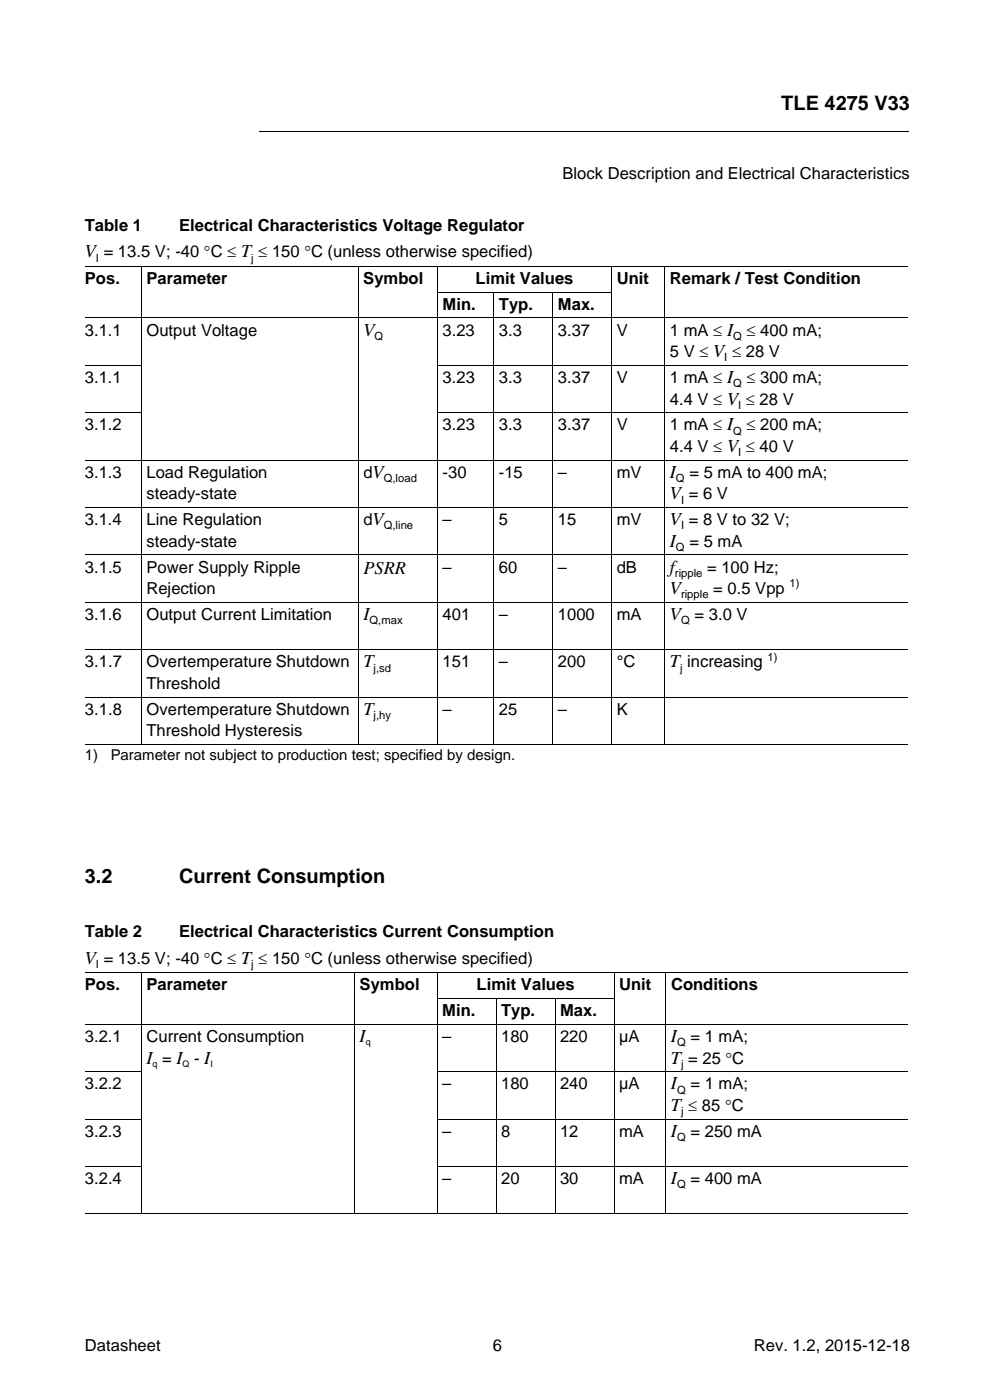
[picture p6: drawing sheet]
<svg xmlns="http://www.w3.org/2000/svg" width="210mm" height="297mm" viewBox="0 0 210 297" stroke-linecap="round" stroke-linejoin="round" font-family="sans-serif">
<defs><g id="words">
<g font-size="4.2">
<text x="165.7" y="23.3">TLE 4275 V33</text>
<text x="18" y="187.3">3.2</text>
<text x="38" y="187.3">Current Consumption</text>
</g>
<g font-size="3.9">
<text x="18" y="54.6">V = 13.5 V; -40 °C ≤ T ≤ 150 °C (unless otherwise specified)</text>
<text x="77.1" y="71.2">V</text>
<text x="142.1" y="101.3">I</text>
<text x="142.1" y="105.9">V = 6 V</text>
<text x="142.1" y="111.4">V = 8 V to 32 V;</text>
<text x="142.1" y="116">I</text>
<text x="77.1" y="121.7">PSRR</text>
<text x="142.1" y="121.5">f</text>
<text x="77.1" y="131.5">I</text>
<text x="142.1" y="126.1">V</text>
<text x="142.1" y="131.5">V</text>
<text x="77.1" y="141.6">T</text>
<text x="142.1" y="141.6">T increasing</text>
<text x="77.1" y="151.6">T</text>
<text x="18" y="204.5">V = 13.5 V; -40 °C ≤ T ≤ 150 °C (unless otherwise specified)</text>
<text x="76.3" y="221">I</text>
<text x="142.3" y="221">I</text>
<text x="31.1" y="225.6">I = I - I</text>
<text x="142.3" y="225.6">T = 25 °C</text>
<text x="142.3" y="231.1">I</text>
<text x="142.3" y="235.7">T ≤ 85 °C</text>
<text x="142.3" y="241.2">I</text>
<text x="142.3" y="251.2">I</text>
</g>
<g font-size="3.5">
<text x="119.3" y="37.9">Block Description and Electrical Characteristics</text>
<text x="18" y="49">Table 1</text>
<text x="38" y="49">Electrical Characteristics Voltage Regulator</text>
<text x="18" y="60.3">Pos.</text>
<text x="31" y="60.3">Parameter</text>
<text x="77.1" y="60.3">Symbol</text>
<text x="93.9" y="65.7">Min.</text>
<text x="100.9" y="60.3">Limit Values</text>
<text x="105.8" y="65.7">Typ.</text>
<text x="118.3" y="65.7">Max.</text>
<text x="130.8" y="60.3">Unit</text>
<text x="142.1" y="60.3">Remark / Test Condition</text>
<text x="18" y="71.2">3.1.1</text>
<text x="31.1" y="71.2">Output Voltage</text>
<text x="93.9" y="71.2">3.23</text>
<text x="105.8" y="71.2">3.3</text>
<text x="118.3" y="71.2">3.37</text>
<text x="130.8" y="71.2">V</text>
<text x="142.1" y="71.2">1 mA ≤ I</text>
<text x="158.3" y="71.2">≤ 400 mA;</text>
<text x="142.1" y="75.8">5 V ≤ V ≤ 28 V</text>
<text x="18" y="81.2">3.1.1</text>
<text x="93.9" y="81.2">3.23</text>
<text x="105.8" y="81.2">3.3</text>
<text x="118.3" y="81.2">3.37</text>
<text x="130.8" y="81.2">V</text>
<text x="142.1" y="81.2">1 mA ≤ I</text>
<text x="158.3" y="81.2">≤ 300 mA;</text>
<text x="142.1" y="85.8">4.4 V ≤ V ≤ 28 V</text>
<text x="18" y="91.3">3.1.2</text>
<text x="93.9" y="91.3">3.23</text>
<text x="105.8" y="91.3">3.3</text>
<text x="118.3" y="91.3">3.37</text>
<text x="130.8" y="91.3">V</text>
<text x="142.1" y="95.9">4.4 V ≤ V ≤ 40 V</text>
<text x="142.1" y="91.3">1 mA ≤ I</text>
<text x="158.3" y="91.3">≤ 200 mA;</text>
<text x="18" y="101.3">3.1.3</text>
<text x="31.1" y="101.3">Load Regulation</text>
<text x="77.1" y="101.3">dV</text>
<text x="93.9" y="101.3">-30</text>
<text x="105.8" y="101.3">-15</text>
<text x="118.3" y="101.3">–</text>
<text x="130.8" y="101.3">mV</text>
<text x="146.2" y="101.3">= 5 mA to 400 mA;</text>
<text x="31.1" y="105.9">steady-state</text>
<text x="18" y="111.4">3.1.4</text>
<text x="31.1" y="111.4">Line Regulation</text>
<text x="77.1" y="111.4">dV</text>
<text x="93.9" y="111.4">–</text>
<text x="105.8" y="111.4">5</text>
<text x="118.3" y="111.4">15</text>
<text x="130.8" y="111.4">mV</text>
<text x="31.1" y="116">steady-state</text>
<text x="146.2" y="116">= 5 mA</text>
<text x="18" y="121.5">3.1.5</text>
<text x="31.1" y="121.5">Power Supply Ripple</text>
<text x="93.9" y="121.5">–</text>
<text x="105.8" y="121.5">60</text>
<text x="118.3" y="121.5">–</text>
<text x="130.8" y="121.5">dB</text>
<text x="150" y="121.5">= 100 Hz;</text>
<text x="18" y="131.5">3.1.6</text>
<text x="31.1" y="131.5">Output Current Limitation</text>
<text x="31.1" y="126.1">Rejection</text>
<text x="93.9" y="131.5">401</text>
<text x="105.8" y="131.5">–</text>
<text x="118.3" y="131.5">1000</text>
<text x="130.8" y="131.5">mA</text>
<text x="147.3" y="131.5">= 3.0 V</text>
<text x="151.3" y="126.1">= 0.5 Vpp</text>
<text x="18" y="141.6">3.1.7</text>
<text x="31.1" y="141.6">Overtemperature Shutdown</text>
<text x="93.9" y="141.6">151</text>
<text x="105.8" y="141.6">–</text>
<text x="118.3" y="141.6">200</text>
<text x="130.8" y="141.6">°C</text>
<text x="31.1" y="146.2">Threshold</text>
<text x="18" y="151.6">3.1.8</text>
<text x="31.1" y="151.6">Overtemperature Shutdown</text>
<text x="93.9" y="151.6">–</text>
<text x="105.8" y="151.6">25</text>
<text x="118.3" y="151.6">–</text>
<text x="130.8" y="151.6">K</text>
<text x="31.1" y="156.2">Threshold Hysteresis</text>
<text x="18" y="198.8">Table 2</text>
<text x="38" y="198.8">Electrical Characteristics Current Consumption</text>
<text x="18" y="210.1">Pos.</text>
<text x="31.1" y="210.1">Parameter</text>
<text x="76.3" y="210.1">Symbol</text>
<text x="93.8" y="215.6">Min.</text>
<text x="101.1" y="210.1">Limit Values</text>
<text x="106.3" y="215.6">Typ.</text>
<text x="118.8" y="215.6">Max.</text>
<text x="131.3" y="210.1">Unit</text>
<text x="142.3" y="210.1">Conditions</text>
<text x="18" y="221">3.2.1</text>
<text x="31.1" y="221">Current Consumption</text>
<text x="93.8" y="221">–</text>
<text x="106.3" y="221">180</text>
<text x="118.8" y="221">220</text>
<text x="131.3" y="221">µA</text>
<text x="146.5" y="221">= 1 mA;</text>
<text x="18" y="231.1">3.2.2</text>
<text x="93.8" y="231.1">–</text>
<text x="106.3" y="231.1">180</text>
<text x="118.8" y="231.1">240</text>
<text x="131.3" y="231.1">µA</text>
<text x="146.5" y="231.1">= 1 mA;</text>
<text x="18" y="241.2">3.2.3</text>
<text x="93.8" y="241.2">–</text>
<text x="106.3" y="241.2">8</text>
<text x="118.8" y="241.2">12</text>
<text x="131.3" y="241.2">mA</text>
<text x="146.5" y="241.2">= 250 mA</text>
<text x="18" y="251.2">3.2.4</text>
<text x="93.8" y="251.2">–</text>
<text x="106.3" y="251.2">20</text>
<text x="118.8" y="251.2">30</text>
<text x="131.3" y="251.2">mA</text>
<text x="146.5" y="251.2">= 400 mA</text>
<text x="18" y="286.5">Datasheet</text>
<text x="104.5" y="286.5">6</text>
<text x="159.9" y="286.5">Rev. 1.2, 2015-12-18</text>
</g>
<g font-size="3.2">
<text x="18" y="161.2">1)</text>
<text x="23.5" y="161.2">Parameter not subject to production test; specified by design.</text>
</g>
<g font-size="2.4">
<text x="20.3" y="55.5">I</text>
<text x="53.3" y="55.5">j</text>
<text x="79.4" y="72.1">Q</text>
<text x="153.6" y="76.7">I</text>
<text x="155.5" y="72.1">Q</text>
<text x="155.5" y="82.1">Q</text>
<text x="156.6" y="86.7">I</text>
<text x="155.5" y="92.2">Q</text>
<text x="156.6" y="96.8">I</text>
<text x="81.4" y="102.2">Q,load</text>
<text x="143.4" y="102.2">Q</text>
<text x="144.4" y="106.8">I</text>
<text x="81.4" y="112.3">Q,line</text>
<text x="144.4" y="112.3">I</text>
<text x="143.4" y="116.9">Q</text>
<text x="143.2" y="122.3">ripple</text>
<text x="167.4" y="124.6">1)</text>
<text x="144.4" y="126.9">ripple</text>
<text x="78.4" y="132.4">Q,max</text>
<text x="144.4" y="132.4">Q</text>
<text x="79.2" y="142.5">j,sd</text>
<text x="144.2" y="142.5">j</text>
<text x="162.8" y="140.2">1)</text>
<text x="79.2" y="152.5">j,hy</text>
<text x="20.3" y="205.3">I</text>
<text x="53.3" y="205.3">j</text>
<text x="143.6" y="221.9">Q</text>
<text x="144.4" y="226.5">j</text>
<text x="143.6" y="232">Q</text>
<text x="144.4" y="236.6">j</text>
<text x="143.6" y="242">Q</text>
<text x="143.6" y="252.1">Q</text>
</g>
<g font-size="1.9">
<text x="77.6" y="221.7">q</text>
<text x="32.3" y="226.3">q</text>
<text x="38.7" y="226.3">Q</text>
<text x="44.6" y="226.3">I</text>
</g>
</g></defs>
<path d="M55 27.9v.1z" fill="#000"/>
<g fill="none" stroke="#000" stroke-width=".21">
<path d="M55 28h137.9M18 56.5h174.5M30 56.4v101.6M76 56.4v101.6M92.8 56.4v101.6M129.8 56.4v101.6M141 56.4v101.6M18 67.5h174.5M18 77.5h12M92.8 62h37M92.8 77.5h99.7M104.8 61.9v96.1"/>
<path d="M117.3 61.9v96.1M18 87.6h12M18 97.6h174.5M92.8 87.6h99.7M18 107.7h174.5M18 117.7h174.5M18 127.8h174.5M18 137.8h174.5M18 147.9h174.5M18 157.9h174.5M18 206.4h174.5M18 217.3h174.5"/>
<path d="M30 206.3v51.3M75.2 206.3v51.3M92.7 211.8h37.6M92.7 206.3v51.3M105.2 211.8v45.8M117.7 211.8v45.8M130.2 206.3v51.3M141.3 206.3v51.3M18 227.3h12M18 237.4h12M92.7 227.3h99.8M92.7 237.4h99.8"/>
<path d="M18 247.5h12M18 257.5h174.5M92.7 247.5h99.8"/>
</g>
<use href="#words"/>
</svg>
